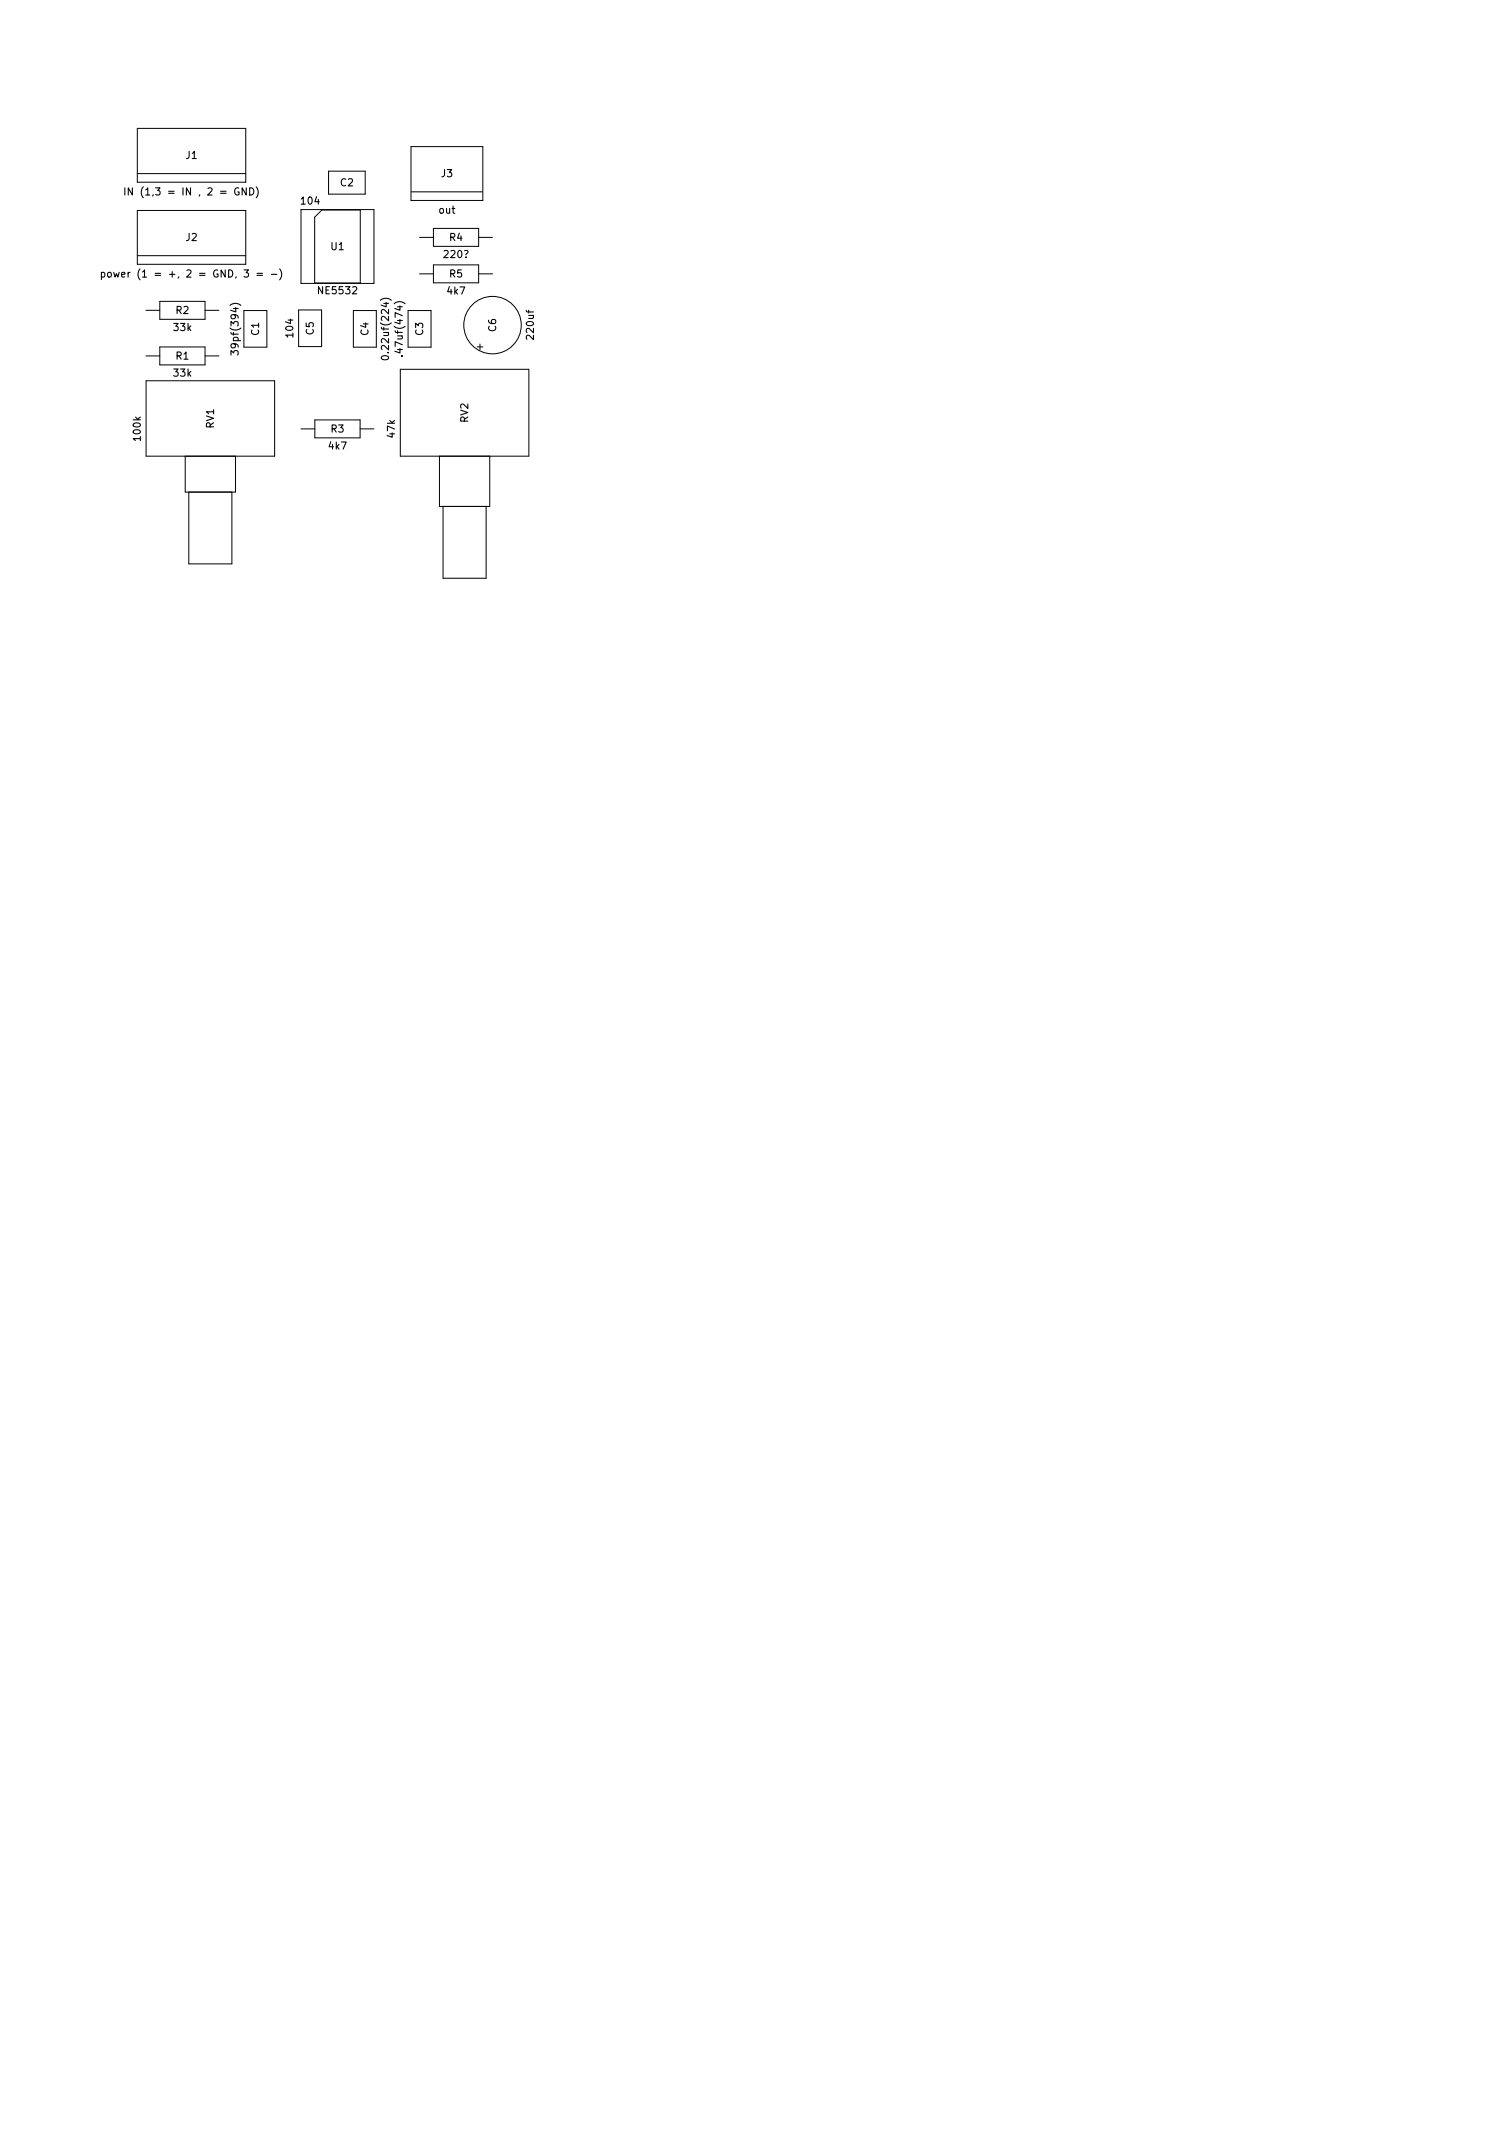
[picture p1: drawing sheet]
<svg xmlns="http://www.w3.org/2000/svg" width="210mm" height="297mm" viewBox="0 0 210 297" stroke-linecap="round" stroke-linejoin="round" font-family="sans-serif">
<defs><g id="words">
<g font-size="1.4">
<text x="25.9" y="22.1">J1</text>
<text x="19.5" y="27.2">IN (1,3 = IN , 2 = GND)</text>
<text x="42" y="28.5">104</text>
<text x="47.4" y="25.9">C2</text>
<text x="61.1" y="29.7">out</text>
<text x="61.5" y="24.7">J3</text>
<text x="25.9" y="33.6">J2</text>
<text x="46.1" y="34.8">U1</text>
<text x="61.9" y="35.9">220?</text>
<text x="62.6" y="33.6">R4</text>
<text x="17.5" y="38.6">power (1 = +, 2 = GND, 3 = -)</text>
<text x="44.5" y="41">NE5532</text>
<text x="62.3" y="41">4k7</text>
<text x="62.6" y="38.6">R5</text>
<text x="24.2" y="46.1">33k</text>
<text x="24.5" y="43.7">R2</text>
<text x="36.1" y="46.7" transform="rotate(-90 36.1 46.7)">C1</text>
<text x="40.8" y="46.9" transform="rotate(-90 40.8 46.9)">104</text>
<text x="43.7" y="46.6" transform="rotate(-90 43.7 46.6)">C5</text>
<text x="51.3" y="46.7" transform="rotate(-90 51.3 46.7)">C4</text>
<text x="58.9" y="46.7" transform="rotate(-90 58.9 46.7)">C3</text>
<text x="69.1" y="46.2" transform="rotate(-90 69.1 46.2)">C6</text>
<text x="74.3" y="47.1" transform="rotate(-90 74.3 47.1)">220uf</text>
<text x="24.2" y="52.4">33k</text>
<text x="24.5" y="50.1">R1</text>
<text x="33.2" y="48.9" transform="rotate(-90 33.2 48.9)">39pf(394)</text>
<text x="54.2" y="49.4" transform="rotate(-90 54.2 49.4)">0.22uf(224)</text>
<text x="56.1" y="49" transform="rotate(-90 56.1 49)">.47uf(474)</text>
<text x="29.8" y="59.6" transform="rotate(-90 29.8 59.6)">RV1</text>
<text x="65.2" y="58.8" transform="rotate(-90 65.2 58.8)">RV2</text>
<text x="19.6" y="61.3" transform="rotate(-90 19.6 61.3)">100k</text>
<text x="45.8" y="62.6">4k7</text>
<text x="46.1" y="60.2">R3</text>
<text x="55" y="60.9" transform="rotate(-90 55 60.9)">47k</text>
</g>
</g></defs>
<g fill="none" stroke="#000" stroke-width=".14">
<path d="M19.1 17.9h15.1v7.5h-15.1zM19.1 24.2h15.1M19.1 29.3h15.1v7.5h-15.1zM19.1 35.6h15.1M41.9 29.2h10.2v10.3h-10.2zM44.8 29.2h5.4v10.2h-6.4v-9.2zM45.7 23.8h5.2v3.2h-5.2zM57.2 20.4h10v7.5h-10zM57.3 26.7h9.9M58.4 33.1h1.9M58.4 38.1h1.9M60.3 31.8h6.4v2.5h-6.4z"/>
<path d="M60.3 36.9h6.4v2.5h-6.4zM66.7 33.1h1.9M66.7 38.1h1.9M20.3 49.6h1.9M20.3 43.2h1.9M20.3 53h17.9v10.5h-17.9zM22.2 48.3h6.4v2.5h-6.4zM22.2 42h6.4v2.5h-6.4zM28.6 49.6h1.9M28.6 43.2h1.9M34 43.2h3.2v5.1h-3.2zM41.6 43.2h3.2v5.1h-3.2z"/>
<path d="M41.9 59.7h1.9M43.8 58.5h6.3v2.5h-6.3zM49.2 43.2h3.2v5.1h-3.2zM50.1 59.7h2M55.7 51.4h17.9v12.1h-17.9zM56.8 43.2h3.2v5.1h-3.2zM66.4 48.3h.8M66.8 47.9v.8M25.8 63.5v5h7v-5M26.3 68.5v10h6v-10M61.2 63.5v7h7v-7M61.7 70.5v10h6v-10"/>
<circle cx="68.6" cy="45.3" r="4"/>
</g>
<g fill="none" stroke="#000" stroke-width=".15">
<path d="M14.1 38l.3-.1 .2 .2-.1 .4h-.4M14.1 37.9v1M15.1 38l.2-.1 .2 .2v.3l-.2 .2-.2-.1-.1-.1zM15.8 37.9l.2 .7 .2-.5 .2 .5 .2-.7M16.9 38.3l.5-.1v-.2l-.3-.1-.2 .2 .1 .4h.4M17.4 26.2v1M18.4 26.2v1l-.5-1v1M34.3 26.2v1l-.6-1v1M34.8 26.2a.51 .51 0 0 1 .5 .5 .51 .51 0 0 1-.5 .5zM35.7 26a1.15 1.15 0 0 1 0 1.5M35.8 38.1h.8M35.8 38.4h.8"/>
<path d="M37.8 38.2h.8M38.9 37.4a1.15 1.15 0 0 1 0 1.6M32 42.5a1.14 1.14 0 0 1 1.5 0M32.2 49.4v-.6l.3 .4 .1-.3h.5l.1 .1-.1 .4M53 41.8a1.15 1.15 0 0 1 1.5 0M53.2 49.6a.54 .54 0 0 1 .9 .3 .57 .57 0 0 1-1-.1zM54.9 42.3a1.14 1.14 0 0 1 1.5 0M55.9 49.6h.1"/>
</g>
<use href="#words"/>
</svg>
